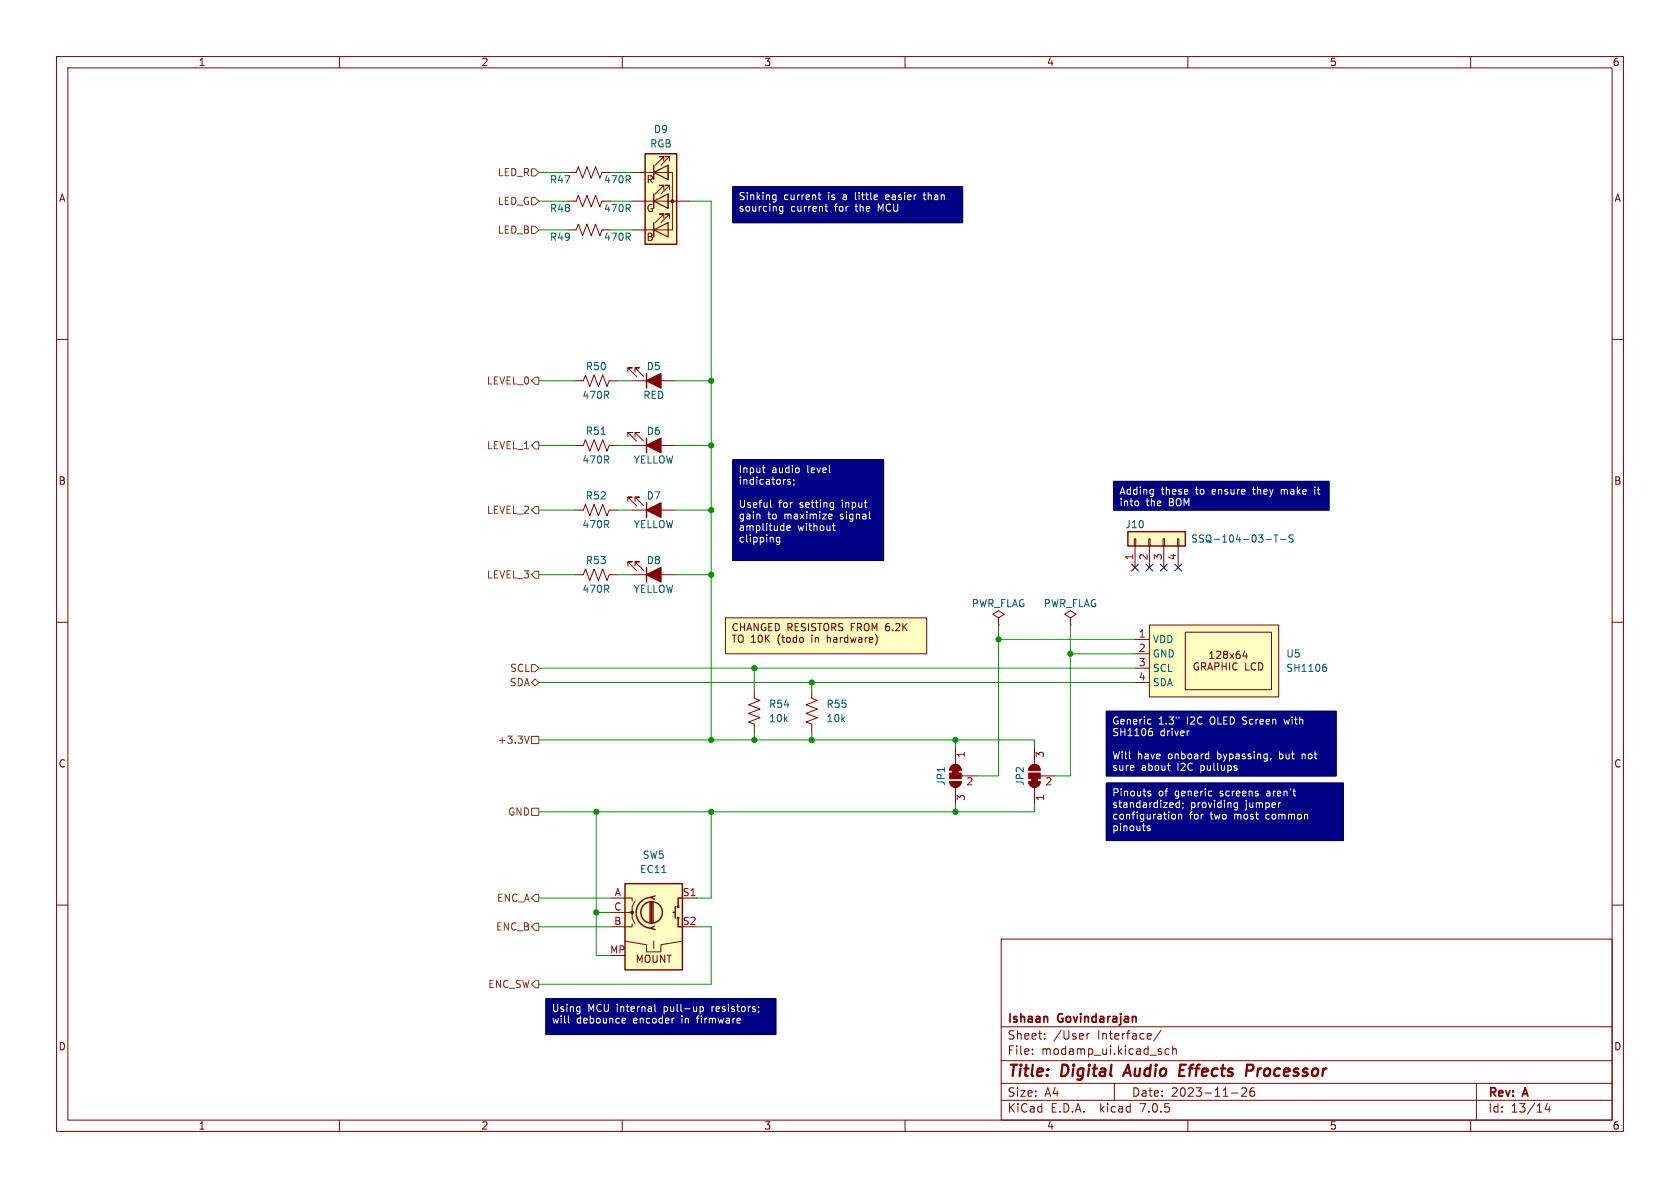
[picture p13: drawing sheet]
<svg xmlns="http://www.w3.org/2000/svg" width="297mm" height="210mm" viewBox="0 0 297 210" stroke-linecap="round" stroke-linejoin="round" font-family="sans-serif">
<defs><g id="words">
<g font-size="2.8" fill="#840000">
<text x="178" y="190.8">Title:</text>
<text x="187.5" y="190.8">Digital</text>
<text x="199.3" y="190.8">Audio</text>
<text x="209.5" y="190.8">Effects</text>
<text x="221.9" y="190.8">Processor</text>
</g>
<g font-size="2.1" fill="#840000">
<text x="178" y="183.9">Sheet:</text>
<text x="178" y="181.1">Ishaan</text>
<text x="186.2" y="183.9">/User</text>
<text x="187" y="181.1">Govindarajan</text>
<text x="193.9" y="183.9">Interface/</text>
<text x="178" y="186.6">File:</text>
<text x="184" y="186.6">modamp_ui.kicad_sch</text>
<text x="178" y="196.8">KiCad</text>
<text x="178" y="194">Size:</text>
<text x="184.6" y="194">A4</text>
<text x="185.7" y="196.8">E.D.A.</text>
<text x="194.4" y="196.8">kicad</text>
<text x="200" y="194">Date:</text>
<text x="201.5" y="196.8">7.0.5</text>
<text x="206.9" y="194">2023-11-26</text>
<text x="263" y="194.2">Rev:</text>
<text x="263" y="196.8">Id:</text>
<text x="267" y="196.8">13/14</text>
<text x="269.2" y="194.2">A</text>
</g>
<g font-size="1.8" fill="#840000">
<text x="35" y="11.8">1</text>
<text x="85" y="11.8">2</text>
<text x="135" y="11.8">3</text>
<text x="185" y="11.8">4</text>
<text x="235" y="11.8">5</text>
<text x="285" y="11.8">6</text>
<text x="10.4" y="35.8">A</text>
<text x="114.2" y="32.6">R</text>
<text x="285.4" y="35.8">A</text>
<text x="114.2" y="37.7">G</text>
<text x="114.2" y="42.7">B</text>
<text x="10.3" y="85.8">B</text>
<text x="285.3" y="85.8">B</text>
<text x="129.2" y="111.8">CHANGED RESISTORS FROM 6.2K</text>
<text x="129.2" y="113.9">TO 10K</text>
<text x="137.4" y="113.9">(todo</text>
<text x="143.5" y="113.9">in</text>
<text x="146.4" y="113.9">hardware)</text>
<text x="10.3" y="135.8">C</text>
<text x="285.3" y="135.8">C</text>
<text x="112.3" y="170.4">MOUNT</text>
<text x="10.3" y="185.8">D</text>
<text x="285.3" y="185.8">D</text>
<text x="35" y="199.8">1</text>
<text x="85" y="199.8">2</text>
<text x="135" y="199.8">3</text>
<text x="185" y="199.8">4</text>
<text x="235" y="199.8">5</text>
<text x="285" y="199.8">6</text>
</g>
<g font-size="1.8" fill="#006464">
<text x="115.5" y="23.7">D9</text>
<text x="114.9" y="26.2">RGB</text>
<text x="97.2" y="32.6">R47</text>
<text x="106.7" y="32.6">470R</text>
<text x="97.2" y="37.7">R48</text>
<text x="106.7" y="37.7">470R</text>
<text x="97.2" y="42.7">R49</text>
<text x="106.7" y="42.7">470R</text>
<text x="103.5" y="65.6">R50</text>
<text x="114.3" y="65.6">D5</text>
<text x="102.9" y="70.7">470R</text>
<text x="113.7" y="70.7">RED</text>
<text x="103.5" y="77">R51</text>
<text x="114.3" y="77">D6</text>
<text x="102.9" y="82.1">470R</text>
<text x="112" y="82.1">YELLOW</text>
<text x="103.5" y="88.5">R52</text>
<text x="114.3" y="88.5">D7</text>
<text x="102.9" y="93.5">470R</text>
<text x="112" y="93.5">YELLOW</text>
<text x="198.9" y="93.5">J10</text>
<text x="103.5" y="99.9">R53</text>
<text x="114.3" y="99.9">D8</text>
<text x="210.5" y="96.1">SSQ-104-03-T-S</text>
<text x="102.9" y="105">470R</text>
<text x="112" y="105">YELLOW</text>
<text x="171.7" y="107.5">PWR_FLAG</text>
<text x="184.4" y="107.5">PWR_FLAG</text>
<text x="203.7" y="113.9">VDD</text>
<text x="203.7" y="116.4">GND</text>
<text x="203.7" y="118.9">SCL</text>
<text x="224.1" y="117.7">LCD</text>
<text x="227.3" y="116.4">U5</text>
<text x="227.3" y="118.9">SH1106</text>
<text x="135.9" y="125.3">R54</text>
<text x="146.1" y="125.3">R55</text>
<text x="203.7" y="121.5">SDA</text>
<text x="135.9" y="127.8">10k</text>
<text x="146.1" y="127.8">10k</text>
<text x="167.2" y="138.9" transform="rotate(-90 167.2 138.9)">JP1</text>
<text x="181.2" y="138.9" transform="rotate(-90 181.2 138.9)">JP2</text>
<text x="113.1" y="154.5">EC11</text>
<text x="113.6" y="152">SW5</text>
</g>
<g font-size="1.8" fill="#725600">
<text x="88" y="31.3">LED_R</text>
<text x="88" y="36.4">LED_G</text>
<text x="88" y="41.5">LED_B</text>
<text x="86" y="68.1">LEVEL_0</text>
<text x="86" y="79.6">LEVEL_1</text>
<text x="86" y="91">LEVEL_2</text>
<text x="86" y="102.4">LEVEL_3</text>
<text x="90.2" y="118.9">SCL</text>
<text x="90.1" y="121.5">SDA</text>
<text x="88" y="131.6">+3.3V</text>
<text x="89.8" y="144.3">GND</text>
<text x="87.9" y="159.6">ENC_A</text>
<text x="87.7" y="164.7">ENC_B</text>
<text x="86.3" y="174.8">ENC_SW</text>
</g>
<g font-size="1.8" fill="#fff">
<text x="130.5" y="35.6">Sinking</text>
<text x="138.5" y="35.6">current</text>
<text x="146.3" y="35.6">is</text>
<text x="149.1" y="35.6">a</text>
<text x="151.3" y="35.6">little</text>
<text x="156.9" y="35.6">easier</text>
<text x="163.7" y="35.6">than</text>
<text x="130.5" y="37.7">sourcing</text>
<text x="139.7" y="37.7">current</text>
<text x="147.6" y="37.7">for</text>
<text x="151.3" y="37.7">the</text>
<text x="155.4" y="37.7">MCU</text>
<text x="130.5" y="83.9">Input</text>
<text x="136.4" y="83.9">audio</text>
<text x="142.7" y="83.9">level</text>
<text x="130.5" y="85.9">indicators;</text>
<text x="197.8" y="87.7">Adding</text>
<text x="197.8" y="89.7">into</text>
<text x="202.5" y="89.7">the</text>
<text x="205.2" y="87.7">these</text>
<text x="206.6" y="89.7">BOM</text>
<text x="211.4" y="87.7">to</text>
<text x="214.3" y="87.7">ensure</text>
<text x="221.7" y="87.7">they</text>
<text x="226.7" y="87.7">make</text>
<text x="232.8" y="87.7">it</text>
<text x="130.5" y="90">Useful</text>
<text x="130.5" y="92.1">gain</text>
<text x="130.5" y="94.1">amplitude</text>
<text x="135.6" y="92.1">to</text>
<text x="137.6" y="90">for</text>
<text x="138.6" y="92.1">maximize</text>
<text x="141" y="94.1">without</text>
<text x="141.3" y="90">setting</text>
<text x="148.6" y="92.1">signal</text>
<text x="148.9" y="90">input</text>
<text x="130.5" y="96.2">clipping</text>
<text x="196.5" y="128.3">Generic</text>
<text x="196.5" y="130.4">SH1106</text>
<text x="204.7" y="128.3">1.3&quot;</text>
<text x="205" y="130.4">driver</text>
<text x="209.8" y="128.3">I2C</text>
<text x="214" y="128.3">OLED Screen</text>
<text x="227.3" y="128.3">with</text>
<text x="196.5" y="134.5">Will</text>
<text x="196.5" y="136.5">sure</text>
<text x="201" y="134.5">have</text>
<text x="201.7" y="136.5">about</text>
<text x="206.5" y="134.5">onboard</text>
<text x="208.1" y="136.5">I2C</text>
<text x="212.3" y="136.5">pullups</text>
<text x="215.2" y="134.5">bypassing,</text>
<text x="226.3" y="134.5">but</text>
<text x="230.4" y="134.5">not</text>
<text x="196.5" y="141">Pinouts</text>
<text x="196.5" y="143.1">standardized;</text>
<text x="204.7" y="141">of</text>
<text x="207.7" y="141">generic</text>
<text x="210.4" y="143.1">providing</text>
<text x="215.7" y="141">screens</text>
<text x="220.2" y="143.1">jumper</text>
<text x="224.1" y="141">aren't</text>
<text x="196.5" y="145.1">configuration</text>
<text x="196.5" y="147.2">pinouts</text>
<text x="210.2" y="145.1">for</text>
<text x="214" y="145.1">two</text>
<text x="218.3" y="145.1">most</text>
<text x="224" y="145.1">common</text>
<text x="97.5" y="179.1">Using</text>
<text x="103.8" y="179.1">MCU internal</text>
<text x="117.4" y="179.1">pull-up</text>
<text x="126" y="179.1">resistors;</text>
<text x="97.5" y="181.2">will</text>
<text x="101.8" y="181.2">debounce</text>
<text x="111.9" y="181.2">encoder</text>
<text x="120.5" y="181.2">in</text>
<text x="123.4" y="181.2">firmware</text>
</g>
<g font-size="1.8" fill="#a90000">
<text x="200.4" y="99.1" transform="rotate(-90 200.4 99.1)">1</text>
<text x="202.9" y="99.1" transform="rotate(-90 202.9 99.1)">2</text>
<text x="205.5" y="99.1" transform="rotate(-90 205.5 99.1)">3</text>
<text x="208" y="99.1" transform="rotate(-90 208 99.1)">4</text>
<text x="201.3" y="112.8">1</text>
<text x="201.3" y="115.3">2</text>
<text x="201.3" y="117.9">3</text>
<text x="201.3" y="120.4">4</text>
<text x="170.8" y="134" transform="rotate(-90 170.8 134)">1</text>
<text x="184.8" y="134" transform="rotate(-90 184.8 134)">3</text>
<text x="170.8" y="139.1">2</text>
<text x="170.8" y="141.6" transform="rotate(-90 170.8 141.6)">3</text>
<text x="184.8" y="139.1">2</text>
<text x="184.8" y="141.6" transform="rotate(-90 184.8 141.6)">1</text>
<text x="108.5" y="161">C</text>
<text x="108.6" y="158.5">A</text>
<text x="120.6" y="158.5">S1</text>
<text x="108.5" y="163.6">B</text>
<text x="120.6" y="163.6">S2</text>
<text x="107.8" y="168.7">MP</text>
</g>
</g></defs>
<path d="M0 0h297v210h-297z" fill="#fff" stroke="#fff" stroke-width=".18"/>
<g fill="none" stroke="#840000" stroke-width=".18">
<path d="M10 10h277v190h-277zM12 12h273v186h-273zM60 10v2M110 10v2M160 10v2M210 10v2M260 10v2M100.3 30.5h1.6l.3-1 .8 2 .8-2 .7 2 .8-2 .7 2 .4-1h1.5M100.3 35.6h1.6l.3-1.1 .8 2.1 .8-2.1 .7 2.1 .8-2.1 .7 2.1 .4-1h1.5M111.8 30.5h7.1v10.1h-7.1M111.8 35.6h10.1M115.6 34.3v2.5"/>
<path d="M115.6 29.2v2.6M115.6 39.4v2.5M117.3 38.6v-.8h-.7h.7l-1.5 1.6M117.3 33.5v-.7h-.7h.7l-1.5 1.5M117.3 28.4v-.7h-.7h.7l-1.5 1.5M118.1 34.3v2.5zM118.1 34.3h.1M118.1 29.2v2.6zM118.1 29.2h.1M118.4 38.6v-.8h-.8h.8l-1.6 1.6M118.4 33.5v-.7h-.8h.8l-1.6 1.5M118.4 28.4v-.7h-.8h.8l-1.6 1.5"/>
<path d="M10 60h2M100.3 40.6h1.6l.3-1 .8 2.1 .8-2.1 .7 2.1 .8-2.1 .7 2.1 .4-1.1h1.5M285 60h2M101.6 67.3h1.5l.4-1 .8 2 .7-2 .8 2 .8-2 .7 2 .4-1h1.5M101.6 78.7h1.5l.4-1 .8 2.1 .7-2.1 .8 2.1 .8-2.1 .7 2.1 .4-1.1h1.5M111 65.8v-.8h.8h-.8l1.5 1.5M111 77.2v-.7h.8h-.8l1.5 1.5M111.8 67.3h7.6M111.8 78.7h7.6M112.3 65.8v-.8h.7h-.7l1.5 1.5M112.3 77.2v-.7h.7h-.7l1.5 1.5M101.6 90.2h1.5l.4-1 .8 2 .7-2 .8 2 .8-2 .7 2 .4-1h1.5"/>
<path d="M111 88.6v-.7h.8h-.8l1.5 1.5M111.8 90.2h7.6M112.3 88.6v-.7h.7h-.7l1.5 1.5M200.5 95.3h.3v1.2h-.3zM200.7 96.5v3.8M203.1 95.3h.2v1.2h-.2zM203.2 96.5v3.8M205.6 95.3h.3v1.2h-.3zM205.7 96.5v3.8M208.2 95.3h.2v1.2h-.2zM208.3 96.5v3.8M10 110h2"/>
<path d="M101.6 101.6h1.5l.4-1 .8 2 .7-2 .8 2 .8-2 .7 2 .4-1h1.5M111 100.1v-.8h.8h-.8l1.5 1.5M111.8 101.6h7.6M112.3 100.1v-.8h.7h-.7l1.5 1.5M128.3 109.2h35.5v6.4h-35.5zM142 112.8v.6M155 112.5l.1 .7-.3 .8M176.5 109.2l1-.6-1-.6-1 .6 1 .6v1.3M176.5 110.5h.1M189.2 109.2l1-.6-1-.6-1 .6 1 .6v1.3M189.2 110.5h.1M200.7 118.1h2.5"/>
<path d="M200.7 113h2.5M200.7 115.6h2.5M203.2 110.5h22.9v12.7h-22.9zM209.5 111.8h15.3v10.1h-15.3zM211.8 117.2a.59 .59 0 0 0-.7 .6 .59 .59 0 0 0 .7 .6l.1-.5h-.3M212.4 117.8h.6l.1-.2v-.3l-.7-.1v1.2M212.7 117.8l.4 .6M213.5 118.4l.4-1.2 .5 1.2M213.6 118.1h.6M213.9 116.4h.7M213.9 115.5l.3-.4v1.3M214.8 117.8h.6l.1-.2-.1-.3-.6-.1v1.2"/>
<path d="M215.1 115.2l.5-.1 .2 .4-.8 .9h.8M216.1 117.2v1.2M216.1 117.8h.7M216.5 115.7l-.2 .2 .1 .4 .1 .1 .4-.1 .1-.1v-.4l-.2-.1M216.5 115.7l-.2-.3 .2-.3h.3l.2 .3-.2 .3M216.5 115.7h.3M216.8 117.2v1.2M217.4 117.2v1.2M217.4 115.6l.7 .8M218.1 115.6l-.7 .8M218.7 117.3a.6 .6 0 0 0-.8 .4 .6 .6 0 0 0 .6 .7l.2-.1M219.1 115.1l-.3 .1a.86 .86 0 0 0 0 1.2l.4-.1 .1-.4-.3-.3-.3 .1-.2 .2"/>
<path d="M220 115.1l-.3 .9h.8M220.2 117.2v1.2h.6M220.3 115.6v.8M222 117.3a.6 .6 0 0 0-.9 .4 .6 .6 0 0 0 .6 .7l.3-.1M222.5 117.2a.64 .64 0 0 1 .8 .6 .64 .64 0 0 1-.8 .6zM285 110h2M133.3 121.9v1.5l1.1 .4-2.1 .8 2.1 .7-2.1 .8 2.1 .8-2.1 .7 1 .4v1.5M143.5 121.9v1.5l1 .4-2 .8 2 .7-2 .8 2 .8-2 .7 1 .4v1.5M167.9 138.2h2a1.02 1.02 0 0 1-1 1 1.02 1.02 0 0 1-1-1zM168.2 135.4a1.02 1.02 0 0 1 1.1-.2 1.02 1.02 0 0 1 .6 .9h-2zM168.9 132.1v3M168.9 139.2v3"/>
<path d="M169.9 137.2h2.8M181.9 138.2h2a1.02 1.02 0 0 1-1 1 1.02 1.02 0 0 1-1-1zM182.2 135.4a1.02 1.02 0 0 1 1.1-.2 1.02 1.02 0 0 1 .6 .9h-2zM182.9 132.1v3M182.9 139.2v3M183.9 137.2h2.8M200.7 120.7h2.5M10 160h2M107.9 158.8h3.9v.5M112.3 159.3l-.5 1v1h-.5M120.6 158.8h2.6M285 160h2"/>
<path d="M107.9 161.3h3.9v1l.5 1M110.5 166.4l3.8 .6v1.3h2.5v-1.3l3.8-.6M111.8 163.3v.5h-3.9M115.6 166.4v1.2M177 166h108v32h-108zM60 198v2M110 198v2M160 198v2M177 194.5h108M177 191.5h108M177 187.5h108M177 181.5h108"/>
<path d="M182.5 186.3v.1M182.5 185.5v.1M184.7 183.6v.1M184.7 182.8v.1M192.2 182.7v1M192.6 182.7l-.3 .1-.1 .2M197 191.5v3M203.3 182.7l.2 .4-.7 .1M203.5 183.6l-.2 .1M205.2 182.1l-1.2 2M206.7 185.5l-.5-.1-.2 .3v.4l.1 .2h.6M207.3 185.5l.2-.1 .4 .1 .1 .9"/>
<path d="M207.3 184.9v1.5M210 198v2M217.7 193.2h1.2M219.5 192.4l.6-.1 .2 .1 .1 .3-.9 1.1h.9M221.7 192.3a.59 .59 0 0 0-.7 .6v.6l.1 .2 .4 .1 .2-.1 .1-.5-.1-.3h-.5l-.2 .3M260 198v2M261 191.5v6.5M273.5 195l-.3 1.1h.9M273.9 195.6v1"/>
</g>
<path d="M208.6 189.2h.6M209.6 188.2h-.9l-.3 2h1M221.3 188.2h-.8l-.2 2M221.3 189.2l-.9 .1" fill="none" stroke="#840000" stroke-width=".4"/>
<g fill="#000084" stroke="#000084" stroke-width=".18">
<path d="M195.6 138.4h41.9v10.2h-41.9z"/>
<path d="M195.6 125.7h40.6v11.5h-40.6z"/>
<path d="M129.5 33h40.7v6.4h-40.7z"/>
<path d="M196.8 85.1h38.1v5.1h-38.1z"/>
<path d="M129.5 81.3h26.7v17.8h-26.7z"/>
<path d="M96.5 176.5h40.7v6.4h-40.7z"/>
</g>
<g fill="#ffffc2" stroke="#ffffc2" stroke-width=".18">
<path d="M128.3 109.2h35.5v6.4h-35.5z"/>
<path d="M199.4 94h10.1v2.5h-10.1z"/>
<path d="M114 27.2h5.6v16h-5.6z"/>
<path d="M203.2 110.5h22.9v12.7h-22.9z"/>
<path d="M110.5 156.2h10.1v15.3h-10.1z"/>
</g>
<g fill="none" stroke="#840000" stroke-width=".25">
<path d="M114 27.2h5.6v16h-5.6zM114.3 66v2.6M114.3 77.5v2.5M114.3 88.9v2.5M199.4 94h10.1v2.5h-10.1zM114.3 100.3v2.6M110.5 156.2h10.1v15.3h-10.1zM114.9 159.5v3.6M115.2 158.6a2.73 2.73 0 0 0-2.7 2.8 2.73 2.73 0 0 0 2.7 2.7M115.2 159.5v3.6M115.4 159.5v3.6M115.8 158.4l-.7 .2 .6 .4"/>
<path d="M120.6 158.8h-.7v1.5M115.7 163.7l-.6 .4 .7 .2M119 161.3h.4M119.4 160.3v2M119.9 162.3v1.5h.7"/>
<circle cx="115.2" cy="161.3" r="1.9"/>
<circle cx="119.9" cy="160.3" r=".13"/>
<circle cx="119.9" cy="162.3" r=".13"/>
</g>
<g fill="#840000" stroke="#840000" stroke-width=".25">
<path d="M114.3 67.3l2.5-1.3v2.6z"/>
<path d="M114.3 78.7l2.5-1.2v2.5z"/>
<path d="M114.3 90.2l2.5-1.3v2.5z"/>
<path d="M114.3 101.6l2.5-1.3v2.6z"/>
</g>
<path d="M223.8 95.3h1M225.2 94.6h.7M225.6 94.6v1.2M226.4 95.3h.9M228.6 94.6h-.5l-.2 .1v.3l.6 .3 .1 .3-.2 .2h-.5M234.1 117.9l.3 .1 .1 .1v.5l-.4 .1M234.2 117.4h.2" fill="none" stroke="#006464" stroke-width=".18"/>
<path d="M115.6 35.6l2.5-1.3v2.5zM115.6 30.5l2.5-1.3v2.6zM115.6 29.2v2.6M115.6 34.3v2.5M115.6 39.4v2.5M115.6 40.6l2.5-1.2v2.5z" fill="none" stroke="#840000" stroke-width=".2"/>
<g fill="#840000" stroke="#840000" stroke-width=".18">
<path d="M182.4 137.7h1v.5h-1z"/>
<path d="M181.9 138.2h2a1.02 1.02 0 0 1-1 1 1.02 1.02 0 0 1-1-1z"/>
<path d="M181.9 136.7h2v1h-2z"/>
<path d="M182.2 135.4a1.02 1.02 0 0 1 1.1-.2 1.02 1.02 0 0 1 .6 .9h-2z"/>
<path d="M168.4 136.1h1v.6h-1z"/>
<path d="M168.2 135.4a1.02 1.02 0 0 1 1.1-.2 1.02 1.02 0 0 1 .6 .9h-2z"/>
<path d="M167.9 136.7h2v1h-2z"/>
<path d="M167.9 138.2h2a1.02 1.02 0 0 1-1 1 1.02 1.02 0 0 1-1-1z"/>
<circle cx="118.9" cy="35.6" r=".25"/>
<circle cx="111.8" cy="161.3" r=".25"/>
</g>
<g fill="none" stroke="#725600" stroke-width=".18">
<path d="M94 34.9h.6l.6 .7-.6 .6h-.6zM94 29.8h.6l.6 .7-.6 .6h-.6zM94 40h.6l.6 .6-.6 .7h-.6zM94.6 66.7h.6v1.2h-.6l-.6-.6zM94.6 78.1h.6v1.3h-.6l-.6-.7zM94.6 89.5h.6v1.3h-.6l-.6-.6zM94 117.5h.6l.6 .6-.6 .6h-.6zM94.6 101h.6v1.2h-.6l-.6-.6zM93.6 130.1l-.5 1.3M94 130.2h1.2v1.2h-1.2zM94 120.7l.6-.7 .6 .7-.6 .6zM94 142.9h1.2v1.2h-1.2z"/>
<path d="M94.6 158.1h.6v1.3h-.6l-.6-.6zM94.6 173.4h.6v1.2h-.6l-.6-.6zM94.6 163.2h.6v1.3h-.6l-.6-.7z"/>
</g>
<path d="M129.5 33h40.7v6.4h-40.7zM129.5 81.3h26.7v17.8h-26.7zM196.8 85.1h38.1v5.1h-38.1zM195.6 138.4h41.9v10.2h-41.9zM195.6 125.7h40.6v11.5h-40.6zM96.5 176.5h40.7v6.4h-40.7z" fill="none" stroke="#000048" stroke-width=".18"/>
<g fill="none" stroke="#fff" stroke-width=".18">
<path d="M136.7 35.2h.5M136.7 34.5h.5M137.2 34.4v1.1l-.1 .2h-.3M138.4 36.5v1l-.2 .3-.4-.1M138.4 36.6l-.4-.1-.2 .2 .1 .6h.5M144.6 34.4h.5M144.8 34v1.1l.3 .2M145.8 36.5h.5M146 36.1v1.1l.3 .1M155 34.4l.1 .4-.6 .1M155.1 35.2l-.1 .1M134.3 90.9v.8"/>
<path d="M134.8 82.7h.4M135 83.5l.2 .1M136.2 88.4v1.1l.2 .2M137.4 95l-.2 .2 .1 .5 .2 .1h.3M137.8 95v1l-.2 .2h-.3M139.1 93.4l.6-.2v-.2l-.4-.1-.2 .2 .1 .6h.5M139.7 84.8h-.3l-.2 .1 .1 .2 .4 .1v.3h-.5M140.3 84.8v.1M140.4 85.5l-.1 .3M141.2 82.8v.6M146.6 91.7h.4M146.7 83.5l.1 .1"/>
<path d="M147 88.8l.3 .1M147 90.9l.1 .3-.6 .1M147.2 92.9h.4M147.3 92.5v1.1l.3 .2M147.3 88.8v1.1l-.1 .2h-.3M147.3 89.6l-.3 .1M153.7 91.6l.2 .1M201.2 88.7l.1 .5-.1 .1M203.8 86.5l.1 .1M203.9 86.5v1l-.1 .2M203.9 87.3l-.1 .1M203 139.9h.4"/>
<path d="M203.1 127.2h.4M203.3 129.3h.2l.3 .2-.1 .4-.4 .1M203.4 128.8h.2M203.5 127.9l-.4 .1M206.4 135.3h.5M206.6 136.1l.3 .1M208.4 126.7v.3M210.2 129.2l-.2 .1M213.3 133.3l.4 .1M213.7 132.9v1.2M213.7 134.1h-.4M213.9 139.9h.3"/>
<path d="M218.3 135.8h.3l.1 .2-.2 .2h-.2M224.7 134.1l-.1 .2M228.6 139.9h.4M202.9 146.1v.3l.4 .1v.2l-.1 .1h-.4M203 140.2l.4 .1 .1 .2-.2 .2-.4-.1M207.4 143.9l-.2 .3M207.6 143.9l.2 .3v.5l-.4 .1-.2-.2M207.9 142v.6l.2 .1h.4M208.4 144.1l.1-.2 .3 .1 .1 .8M208.4 143.9v.9M208.5 141.5v1.2M209 142l.1 .1"/>
<path d="M209.1 142v.1M209.2 142.7l-.2 .2M209.2 142l-.1 .1M214.2 140.6l-.3 .1M218.8 142l-.4-.1-.2 .2 .1 .6h.5M218.8 141.9v1l-.3 .3-.3-.1M226.4 141.9l-.3 .1M228.9 140.7h.1M100.5 179.6v1.1l.2 .1M102.4 178h.1M102.5 178v1.1M102.5 178.7l-.1 .1"/>
<path d="M115.8 177.5v1.1l.2 .2M123.8 178v1.2M123.8 178h.3l.3 .2-.2 .5h-.4M134.1 178v.1M134.2 178.7l-.2 .3M110 180.8h.5M110 180.1l.4-.1 .2 .3-.6 .1M130.7 180l.2 .3-.6 .1M130.8 180.8h-.3"/>
</g>
<g fill="none" stroke="#009600" stroke-width=".18">
<path d="M95.2 35.6h5.1M95.2 30.5h5.1M107.9 35.6h3.9M107.9 30.5h3.9M121.9 35.6h3.8v95.2M95.2 40.6h5.1M107.9 40.6h3.9M95.2 67.3h6.4M95.2 78.7h6.4M109.2 67.3h2.6M109.2 78.7h2.6M119.4 67.3h6.3"/>
<path d="M119.4 78.7h6.3M95.2 90.2h6.4M109.2 90.2h2.6M119.4 90.2h6.3M95.2 118.1h105.5M95.2 101.6h6.4M109.2 101.6h2.6M119.4 101.6h6.3M133.3 118.1v3.8M176.5 110.5v26.7h-3.8M176.5 113h24.2M189.2 110.5v26.7h-2.5"/>
<path d="M189.2 115.6h11.5M95.2 130.8h87.7v1.3M95.2 120.7h105.5M133.3 129.5v1.3M143.5 120.7v1.2M143.5 129.5v1.3M168.9 130.8v1.3M95.2 158.8h12.7M105.4 143.5v25.4h2.5M125.7 143.5v15.3h-2.5M168.9 142.2v1.3M182.9 142.2v1.3h-87.7"/>
<path d="M95.2 163.8h12.7M105.4 161.3h2.5M123.2 163.8h2.5v10.2h-30.5"/>
</g>
<path d="M200.1 99.7l1.2 1.2M201.3 99.7l-1.2 1.2M202.6 99.7l1.2 1.2M203.8 99.7l-1.2 1.2M205.1 99.7l1.2 1.2M206.3 99.7l-1.2 1.2M207.7 99.7l1.2 1.2M208.9 99.7l-1.2 1.2" fill="none" stroke="#000084" stroke-width=".18"/>
<g fill="#009600" stroke="#009600" stroke-width=".18">
<circle cx="125.7" cy="67.3" r=".46"/>
<circle cx="125.7" cy="78.7" r=".46"/>
<circle cx="125.7" cy="90.2" r=".46"/>
<circle cx="176.5" cy="113" r=".46"/>
<circle cx="168.9" cy="130.8" r=".46"/>
<circle cx="189.2" cy="115.6" r=".46"/>
<circle cx="168.9" cy="143.5" r=".46"/>
<circle cx="133.3" cy="130.8" r=".46"/>
<circle cx="125.7" cy="130.8" r=".46"/>
<circle cx="125.7" cy="143.5" r=".46"/>
<circle cx="143.5" cy="130.8" r=".46"/>
<circle cx="125.7" cy="101.6" r=".46"/>
<circle cx="105.4" cy="161.3" r=".46"/>
<circle cx="133.3" cy="118.1" r=".46"/>
<circle cx="143.5" cy="120.7" r=".46"/>
<circle cx="105.4" cy="143.5" r=".46"/>
</g>
<use href="#words"/>
</svg>
